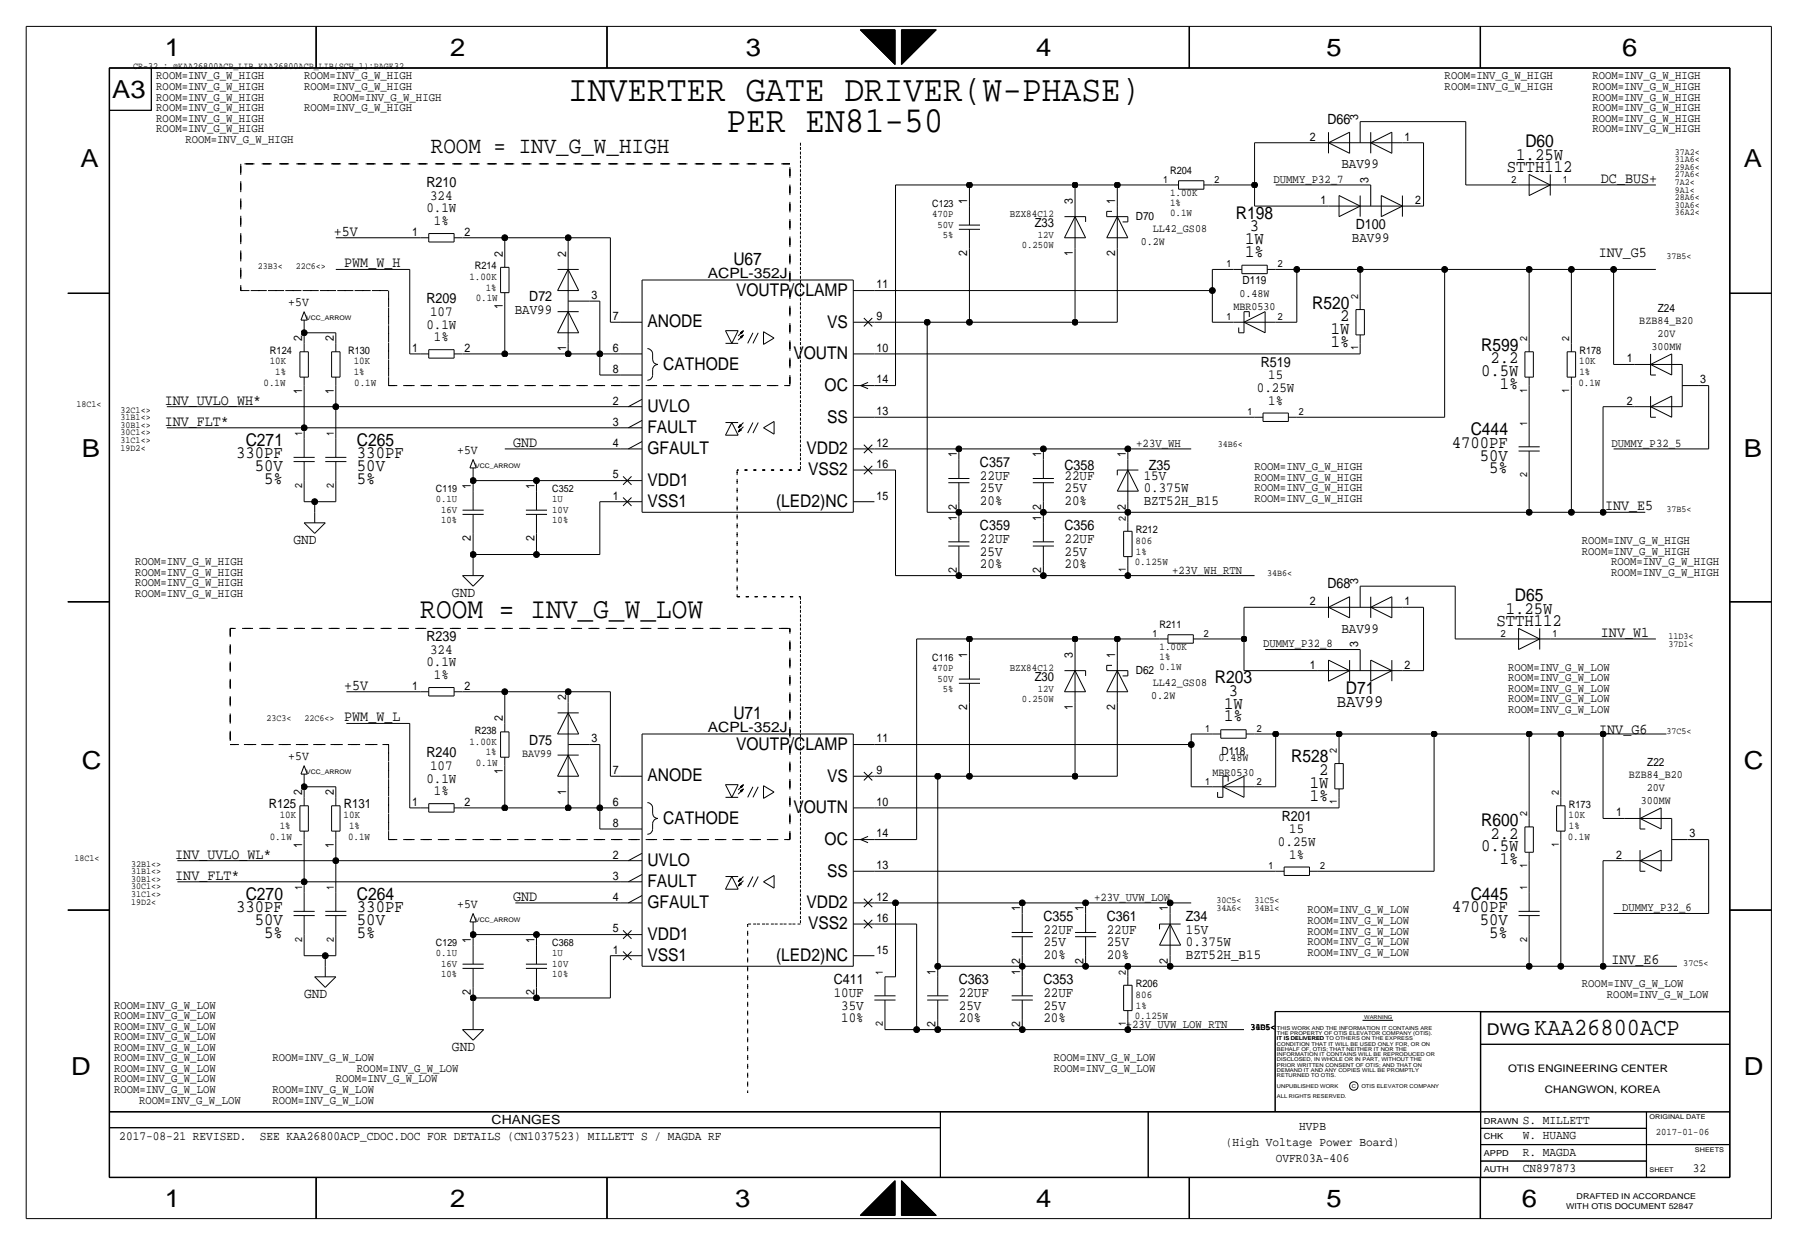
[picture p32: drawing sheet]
<svg xmlns="http://www.w3.org/2000/svg" width="432mm" height="300mm" viewBox="0 0 432 300" stroke-linecap="round" stroke-linejoin="round" font-family="sans-serif">
<defs><g id="words">
<g font-size="8.9">
<text x="136.7" y="24.2">INVERTER GATE DRIVER(W-PHASE)</text>
<text x="174.8" y="31.8">PER EN81-50</text>
</g>
<text font-size="7.1" x="101.1" y="148.6">ROOM = INV_G_W_LOW</text>
<g font-size="6">
<text x="39.7" y="13.5">1</text>
<text x="108.3" y="13.5">2</text>
<text x="179.4" y="13.5">3</text>
<text x="249.2" y="13.5">4</text>
<text x="319.1" y="13.5">5</text>
<text x="390.2" y="13.5">6</text>
<text x="27" y="23.7">A3</text>
<text x="19.4" y="40.2">A</text>
<text x="419.4" y="40.2">A</text>
<text x="19.7" y="110">B</text>
<text x="419.4" y="110">B</text>
<text x="19.7" y="185">C</text>
<text x="419.4" y="185">C</text>
<text x="17.1" y="258.6">D</text>
<text x="419.4" y="258.6">D</text>
<text x="39.7" y="290.4">1</text>
<text x="108.3" y="290.4">2</text>
<text x="176.8" y="290.4">3</text>
<text x="249.2" y="290.4">4</text>
<text x="319.1" y="290.4">5</text>
<text x="366.1" y="290.4">6</text>
</g>
<text font-size="5.9" x="369.1" y="249">KAA26800ACP</text>
<text font-size="5.6" x="103.6" y="36.9">ROOM = INV_G_W_HIGH</text>
<g font-size="4.2">
<text x="366.9" y="35.4">D60</text>
<text x="362.4" y="41.5">STTH112</text>
<text x="364.7" y="38.4">1.25W</text>
<text x="297.3" y="52.6">R198</text>
<text x="299.5" y="58.7">1W</text>
<text x="300.6" y="55.7">3</text>
<text x="176.4" y="63.8">U67</text>
<text x="299.5" y="61.8">1%</text>
<text x="177" y="71.2">VOUTP/CLAMP</text>
<text x="315.6" y="74.2">R520</text>
<text x="322.4" y="77.3">2</text>
<text x="155.7" y="78.8">ANODE</text>
<text x="199" y="78.8">VS</text>
<text x="320.1" y="83.4">1%</text>
<text x="320.1" y="80.3">1W</text>
<text x="159.5" y="88.9">CATHODE</text>
<text x="190.8" y="86.4">VOUTN</text>
<text x="356.3" y="84.4">R599</text>
<text x="358.5" y="87.4">2.2</text>
<text x="198.3" y="94">OC</text>
<text x="356.2" y="90.5">0.5W</text>
<text x="360.7" y="93.5">1%</text>
<text x="155.7" y="99.1">UVLO</text>
<text x="199" y="101.6">SS</text>
<text x="59.1" y="107.2">C271</text>
<text x="85.9" y="107.2">C265</text>
<text x="155.7" y="104.2">FAULT</text>
<text x="349.2" y="107.7">4700PF</text>
<text x="353.7" y="104.7">C444</text>
<text x="56.8" y="110.3">330PF</text>
<text x="61.3" y="113.3">50V</text>
<text x="85.9" y="110.3">330PF</text>
<text x="85.9" y="113.3">50V</text>
<text x="155.7" y="109.3">GFAULT</text>
<text x="193.9" y="109.3">VDD2</text>
<text x="356" y="110.8">50V</text>
<text x="358.2" y="113.8">5%</text>
<text x="63.6" y="116.4">5%</text>
<text x="85.9" y="116.4">5%</text>
<text x="155.7" y="116.9">VDD1</text>
<text x="194.4" y="114.4">VSS2</text>
<text x="155.7" y="122">VSS1</text>
<text x="186.6" y="122">(LED2)NC</text>
<text x="362.2" y="147.6">1.25W</text>
<text x="364.3" y="144.6">D65</text>
<text x="359.9" y="150.7">STTH112</text>
<text x="292.2" y="164.4">R203</text>
<text x="295.5" y="167.4">3</text>
<text x="323.7" y="166.9">D71</text>
<text x="176.4" y="173">U71</text>
<text x="294.4" y="173.5">1%</text>
<text x="294.4" y="170.5">1W</text>
<text x="321.5" y="170">BAV99</text>
<text x="177" y="180.4">VOUTP/CLAMP</text>
<text x="310.6" y="183.4">R528</text>
<text x="155.7" y="188">ANODE</text>
<text x="199" y="188">VS</text>
<text x="315" y="189.5">1W</text>
<text x="317.3" y="186.5">2</text>
<text x="190.8" y="195.6">VOUTN</text>
<text x="315" y="192.6">1%</text>
<text x="159.5" y="198.2">CATHODE</text>
<text x="198.3" y="203.2">OC</text>
<text x="356.3" y="198.7">R600</text>
<text x="358.5" y="201.7">2.2</text>
<text x="155.7" y="208.3">UVLO</text>
<text x="356.2" y="204.8">0.5W</text>
<text x="360.7" y="207.8">1%</text>
<text x="155.7" y="213.4">FAULT</text>
<text x="199" y="210.9">SS</text>
<text x="56.8" y="219.5">330PF</text>
<text x="59.1" y="216.5">C270</text>
<text x="85.9" y="216.5">C264</text>
<text x="85.9" y="219.5">330PF</text>
<text x="155.7" y="218.5">GFAULT</text>
<text x="193.9" y="218.5">VDD2</text>
<text x="349.2" y="219.5">4700PF</text>
<text x="353.7" y="216.5">C445</text>
<text x="61.3" y="222.6">50V</text>
<text x="63.6" y="225.6">5%</text>
<text x="85.9" y="225.6">5%</text>
<text x="85.9" y="222.6">50V</text>
<text x="155.7" y="226.1">VDD1</text>
<text x="194.4" y="223.6">VSS2</text>
<text x="356" y="222.6">50V</text>
<text x="358.2" y="225.6">5%</text>
<text x="155.7" y="231.2">VSS1</text>
<text x="186.6" y="231.2">(LED2)NC</text>
</g>
<text font-size="3.9" x="357.6" y="249">DWG</text>
<g font-size="3.6">
<text x="385.1" y="44">DC_BUS+</text>
<text x="80.3" y="56.7">+5V</text>
<text x="82.8" y="64.3">PWM_W_H</text>
<text x="384.6" y="61.8">INV_G5</text>
<text x="39.6" y="97.3">INV_UVLO_WH*</text>
<text x="39.6" y="102.4">INV_FLT*</text>
<text x="123.4" y="107.5">GND</text>
<text x="386.1" y="122.7">INV_E5</text>
<text x="385.1" y="153.2">INV_W1</text>
<text x="82.8" y="165.9">+5V</text>
<text x="82.8" y="173.5">PWM_W_L</text>
<text x="384.7" y="176.6">INV_G6</text>
<text x="42.2" y="206.6">INV_UVLO_WL*</text>
<text x="42.2" y="211.6">INV_FLT*</text>
<text x="123.4" y="216.7">GND</text>
<text x="387.6" y="232">INV_E6</text>
</g>
<g font-size="3.5">
<text x="70.6" y="130.9">GND</text>
<text x="108.7" y="143.6">GND</text>
<text x="73.2" y="240.1">GND</text>
<text x="108.7" y="252.8">GND</text>
</g>
<g font-size="3.4">
<text x="319.3" y="29.8">D66</text>
<text x="322.6" y="40.4">BAV99</text>
<text x="102.6" y="45">R210</text>
<text x="102.6" y="51.1">0.1W</text>
<text x="103.5" y="48.1">324</text>
<text x="104.4" y="54.2">1%</text>
<text x="325.2" y="58.2">BAV99</text>
<text x="326.1" y="55.2">D100</text>
<text x="170.2" y="66.9">ACPL-352J</text>
<text x="102.6" y="72.9">R209</text>
<text x="103.5" y="76">107</text>
<text x="123.8" y="75.5">BAV99</text>
<text x="127.3" y="72.4">D72</text>
<text x="102.6" y="79">0.1W</text>
<text x="104.4" y="82.1">1%</text>
<text x="303.2" y="88.2">R519</text>
<text x="302.3" y="94.3">0.25W</text>
<text x="305" y="91.2">15</text>
<text x="305" y="97.3">1%</text>
<text x="235.7" y="112.3">C357</text>
<text x="256" y="113.1">C358</text>
<text x="276.4" y="113.1">Z35</text>
<text x="235.7" y="118.4">25V</text>
<text x="235.7" y="115.4">22UF</text>
<text x="256" y="118.4">25V</text>
<text x="256" y="115.4">22UF</text>
<text x="275.1" y="115.4">15V</text>
<text x="275.1" y="118.4">0.375W</text>
<text x="235.7" y="121.5">20%</text>
<text x="256" y="121.5">20%</text>
<text x="275.1" y="121.5">BZT52H_B15</text>
<text x="235.7" y="127.6">C359</text>
<text x="235.7" y="130.6">22UF</text>
<text x="256" y="127.6">C356</text>
<text x="256" y="130.6">22UF</text>
<text x="235.7" y="136.7">20%</text>
<text x="235.7" y="133.7">25V</text>
<text x="256" y="133.7">25V</text>
<text x="256" y="136.7">20%</text>
<text x="319.3" y="141.5">D68</text>
<text x="102.6" y="154.2">R239</text>
<text x="322.6" y="152.2">BAV99</text>
<text x="102.6" y="160.3">0.1W</text>
<text x="103.5" y="157.3">324</text>
<text x="104.4" y="163.4">1%</text>
<text x="127.3" y="179.1">D75</text>
<text x="170.2" y="176.1">ACPL-352J</text>
<text x="102.6" y="182.2">R240</text>
<text x="103.5" y="185.2">107</text>
<text x="102.6" y="188.3">0.1W</text>
<text x="104.4" y="191.3">1%</text>
<text x="308.3" y="197.4">R201</text>
<text x="307.4" y="203.5">0.25W</text>
<text x="310.1" y="200.5">15</text>
<text x="310.1" y="206.6">1%</text>
<text x="251" y="221.5">C355</text>
<text x="266.2" y="221.5">C361</text>
<text x="285.2" y="221.5">Z34</text>
<text x="251" y="227.6">25V</text>
<text x="251" y="224.6">22UF</text>
<text x="266.2" y="227.6">25V</text>
<text x="266.2" y="224.6">22UF</text>
<text x="285.2" y="224.6">15V</text>
<text x="285.2" y="227.6">0.375W</text>
<text x="251" y="230.7">20%</text>
<text x="266.2" y="230.7">20%</text>
<text x="285.2" y="230.7">BZT52H_B15</text>
<text x="200.5" y="239.8">10UF</text>
<text x="200.6" y="236.8">C411</text>
<text x="230.6" y="236.8">C363</text>
<text x="230.6" y="239.8">22UF</text>
<text x="251" y="236.8">C353</text>
<text x="251" y="239.8">22UF</text>
<text x="202.3" y="242.9">35V</text>
<text x="202.3" y="245.9">10%</text>
<text x="230.6" y="245.9">20%</text>
<text x="230.6" y="242.9">25V</text>
<text x="251" y="245.9">20%</text>
<text x="251" y="242.9">25V</text>
</g>
<g font-size="3.1">
<text x="69.3" y="73.7">+5V</text>
<text x="110" y="109.3">+5V</text>
<text x="69.3" y="182.9">+5V</text>
<text x="64.7" y="194.4">R125</text>
<text x="82.7" y="194.4">R131</text>
<text x="110" y="218.5">+5V</text>
</g>
<g font-size="3">
<text x="248.9" y="54.7">Z33</text>
<text x="248.9" y="163.9">Z30</text>
<text x="28.7" y="274.4">2017-08-21 REVISED.</text>
<text x="62.5" y="274.4">SEE KAA26800ACP_CDOC.DOC FOR DETAILS (CN1037523) MILLETT S / MAGDA RF</text>
<text x="118.3" y="270.4">CHANGES</text>
<text x="294.8" y="275.6">(High Voltage Power Board)</text>
<text x="312.5" y="271.8">HVPB</text>
<text x="366.3" y="270.3">S. MILLETT</text>
<text x="366.3" y="274.1">W. HUANG</text>
<text x="306.9" y="279.5">OVFR03A-406</text>
<text x="366.3" y="282">CN897873</text>
<text x="366.3" y="278.2">R. MAGDA</text>
<text x="407.2" y="282">32</text>
</g>
<g font-size="2.9">
<text x="37.6" y="21.6">ROOM=INV_G_W_HIGH</text>
<text x="37.6" y="19.1">ROOM=INV_G_W_HIGH</text>
<text x="73.1" y="21.6">ROOM=INV_G_W_HIGH</text>
<text x="73.1" y="19.1">ROOM=INV_G_W_HIGH</text>
<text x="347.5" y="21.6">ROOM=INV_G_W_HIGH</text>
<text x="347.5" y="19.1">ROOM=INV_G_W_HIGH</text>
<text x="383" y="19.1">ROOM=INV_G_W_HIGH</text>
<text x="383" y="21.6">ROOM=INV_G_W_HIGH</text>
<text x="37.6" y="24.2">ROOM=INV_G_W_HIGH</text>
<text x="37.6" y="29.3">ROOM=INV_G_W_HIGH</text>
<text x="37.6" y="26.7">ROOM=INV_G_W_HIGH</text>
<text x="73.2" y="26.7">ROOM=INV_G_W_HIGH</text>
<text x="80.2" y="24.2">ROOM=INV_G_W_HIGH</text>
<text x="326.6" y="28.8" transform="rotate(-90 326.6 28.8)">3</text>
<text x="383" y="24.2">ROOM=INV_G_W_HIGH</text>
<text x="383" y="26.7">ROOM=INV_G_W_HIGH</text>
<text x="383" y="29.3">ROOM=INV_G_W_HIGH</text>
<text x="37.6" y="31.8">ROOM=INV_G_W_HIGH</text>
<text x="44.6" y="34.3">ROOM=INV_G_W_HIGH</text>
<text x="315.1" y="33.8">2</text>
<text x="337.8" y="33.8">1</text>
<text x="383" y="31.8">ROOM=INV_G_W_HIGH</text>
<text x="306.3" y="44">DUMMY_P32_7</text>
<text x="329.2" y="44" transform="rotate(-90 329.2 44)">3</text>
<text x="232.7" y="49.1" transform="rotate(-90 232.7 49.1)">1</text>
<text x="258.1" y="49.1" transform="rotate(-90 258.1 49.1)">3</text>
<text x="268.2" y="49.1" transform="rotate(-90 268.2 49.1)">1</text>
<text x="317.6" y="49.1">1</text>
<text x="340.4" y="49.1">2</text>
<text x="99.2" y="56.7">1</text>
<text x="111.8" y="56.7">2</text>
<text x="120.9" y="61.8" transform="rotate(-90 120.9 61.8)">2</text>
<text x="136.1" y="61.8" transform="rotate(-90 136.1 61.8)">2</text>
<text x="232.7" y="61.7" transform="rotate(-90 232.7 61.7)">2</text>
<text x="258.1" y="61.7" transform="rotate(-90 258.1 61.7)">1</text>
<text x="268.2" y="61.7" transform="rotate(-90 268.2 61.7)">2</text>
<text x="142.2" y="71.9">3</text>
<text x="210.8" y="69.4">11</text>
<text x="120.9" y="74.4" transform="rotate(-90 120.9 74.4)">1</text>
<text x="147.4" y="77">7</text>
<text x="210.8" y="77">9</text>
<text x="72.6" y="82.1" transform="rotate(-90 72.6 82.1)">2</text>
<text x="80.3" y="82.1" transform="rotate(-90 80.3 82.1)">2</text>
<text x="99.2" y="84.6">1</text>
<text x="111.8" y="84.6">2</text>
<text x="136.1" y="84.5" transform="rotate(-90 136.1 84.5)">1</text>
<text x="147.4" y="89.7">8</text>
<text x="147.4" y="84.6">6</text>
<text x="210.8" y="84.6">10</text>
<text x="391.3" y="87.2">1</text>
<text x="72.6" y="94.7" transform="rotate(-90 72.6 94.7)">1</text>
<text x="80.3" y="94.7" transform="rotate(-90 80.3 94.7)">1</text>
<text x="210.8" y="92.3">14</text>
<text x="408.9" y="92.3">3</text>
<text x="147.4" y="97.3">2</text>
<text x="210.8" y="99.9">13</text>
<text x="391.3" y="97.3">2</text>
<text x="147.4" y="107.5">4</text>
<text x="147.4" y="102.4">3</text>
<text x="210.8" y="107.5">12</text>
<text x="273.3" y="107.5">+23V_WH</text>
<text x="387.6" y="107.5">DUMMY_P32_5</text>
<text x="210.8" y="112.6">16</text>
<text x="230.1" y="110" transform="rotate(-90 230.1 110)">1</text>
<text x="250.4" y="110" transform="rotate(-90 250.4 110)">1</text>
<text x="270.8" y="110" transform="rotate(-90 270.8 110)">1</text>
<text x="301.8" y="113.1">ROOM=INV_G_W_HIGH</text>
<text x="113.3" y="117.7" transform="rotate(-90 113.3 117.7)">1</text>
<text x="128.5" y="117.7" transform="rotate(-90 128.5 117.7)">1</text>
<text x="147.4" y="115.1">5</text>
<text x="301.8" y="115.6">ROOM=INV_G_W_HIGH</text>
<text x="301.8" y="118.2">ROOM=INV_G_W_HIGH</text>
<text x="147.4" y="120.2">1</text>
<text x="210.8" y="120.2">15</text>
<text x="230.1" y="125.3" transform="rotate(-90 230.1 125.3)">1</text>
<text x="230.1" y="122.6" transform="rotate(-90 230.1 122.6)">2</text>
<text x="250.4" y="125.3" transform="rotate(-90 250.4 125.3)">1</text>
<text x="250.4" y="122.6" transform="rotate(-90 250.4 122.6)">2</text>
<text x="270.8" y="122.6" transform="rotate(-90 270.8 122.6)">2</text>
<text x="301.8" y="120.7">ROOM=INV_G_W_HIGH</text>
<text x="113.3" y="130.2" transform="rotate(-90 113.3 130.2)">2</text>
<text x="128.5" y="130.2" transform="rotate(-90 128.5 130.2)">2</text>
<text x="380.5" y="130.9">ROOM=INV_G_W_HIGH</text>
<text x="32.5" y="135.9">ROOM=INV_G_W_HIGH</text>
<text x="230.1" y="137.9" transform="rotate(-90 230.1 137.9)">2</text>
<text x="250.4" y="137.9" transform="rotate(-90 250.4 137.9)">2</text>
<text x="281.9" y="138">+23V_WH_RTN</text>
<text x="380.5" y="133.4">ROOM=INV_G_W_HIGH</text>
<text x="387.5" y="135.9">ROOM=INV_G_W_HIGH</text>
<text x="32.5" y="143.6">ROOM=INV_G_W_HIGH</text>
<text x="32.5" y="141">ROOM=INV_G_W_HIGH</text>
<text x="32.5" y="138.5">ROOM=INV_G_W_HIGH</text>
<text x="326.6" y="140.5" transform="rotate(-90 326.6 140.5)">3</text>
<text x="387.5" y="138.5">ROOM=INV_G_W_HIGH</text>
<text x="315.1" y="145.6">2</text>
<text x="337.8" y="145.6">1</text>
<text x="303.8" y="155.8">DUMMY_P32_8</text>
<text x="326.6" y="155.8" transform="rotate(-90 326.6 155.8)">3</text>
<text x="232.7" y="158.3" transform="rotate(-90 232.7 158.3)">1</text>
<text x="258.1" y="158.3" transform="rotate(-90 258.1 158.3)">3</text>
<text x="268.2" y="158.3" transform="rotate(-90 268.2 158.3)">1</text>
<text x="315.1" y="160.8">1</text>
<text x="337.8" y="160.8">2</text>
<text x="362.7" y="161.3">ROOM=INV_G_W_LOW</text>
<text x="99.2" y="165.9">1</text>
<text x="111.8" y="165.9">2</text>
<text x="362.7" y="163.9">ROOM=INV_G_W_LOW</text>
<text x="362.7" y="166.4">ROOM=INV_G_W_LOW</text>
<text x="120.9" y="173.5" transform="rotate(-90 120.9 173.5)">2</text>
<text x="136.1" y="168.5" transform="rotate(-90 136.1 168.5)">2</text>
<text x="232.7" y="170.9" transform="rotate(-90 232.7 170.9)">2</text>
<text x="258.1" y="170.9" transform="rotate(-90 258.1 170.9)">1</text>
<text x="268.2" y="170.9" transform="rotate(-90 268.2 170.9)">2</text>
<text x="362.7" y="171.5">ROOM=INV_G_W_LOW</text>
<text x="362.7" y="169">ROOM=INV_G_W_LOW</text>
<text x="142.2" y="178.6">3</text>
<text x="210.8" y="178.6">11</text>
<text x="72.6" y="191.3" transform="rotate(-90 72.6 191.3)">2</text>
<text x="80.3" y="191.3" transform="rotate(-90 80.3 191.3)">2</text>
<text x="120.9" y="186.1" transform="rotate(-90 120.9 186.1)">1</text>
<text x="136.1" y="191.2" transform="rotate(-90 136.1 191.2)">1</text>
<text x="147.4" y="186.2">7</text>
<text x="210.8" y="186.2">9</text>
<text x="99.2" y="193.9">1</text>
<text x="111.8" y="193.9">2</text>
<text x="147.4" y="193.9">6</text>
<text x="210.8" y="193.9">10</text>
<text x="388.7" y="196.4">1</text>
<text x="72.6" y="203.9" transform="rotate(-90 72.6 203.9)">1</text>
<text x="80.3" y="203.9" transform="rotate(-90 80.3 203.9)">1</text>
<text x="147.4" y="198.9">8</text>
<text x="210.8" y="201.5">14</text>
<text x="406.4" y="201.5">3</text>
<text x="147.4" y="206.6">2</text>
<text x="210.8" y="209.1">13</text>
<text x="388.7" y="206.6">2</text>
<text x="147.4" y="211.6">3</text>
<text x="147.4" y="216.7">4</text>
<text x="210.8" y="221.8">16</text>
<text x="210.8" y="216.7">12</text>
<text x="245.4" y="219.3" transform="rotate(-90 245.4 219.3)">1</text>
<text x="260.6" y="219.3" transform="rotate(-90 260.6 219.3)">1</text>
<text x="263.1" y="216.7">+23V_UVW_LOW</text>
<text x="280.9" y="219.3" transform="rotate(-90 280.9 219.3)">1</text>
<text x="314.5" y="219.8">ROOM=INV_G_W_LOW</text>
<text x="390.1" y="219.3">DUMMY_P32_6</text>
<text x="113.3" y="226.9" transform="rotate(-90 113.3 226.9)">1</text>
<text x="128.5" y="226.9" transform="rotate(-90 128.5 226.9)">1</text>
<text x="147.4" y="224.3">5</text>
<text x="314.5" y="222.3">ROOM=INV_G_W_LOW</text>
<text x="314.5" y="224.8">ROOM=INV_G_W_LOW</text>
<text x="314.5" y="227.4">ROOM=INV_G_W_LOW</text>
<text x="147.4" y="229.4">1</text>
<text x="210.8" y="229.4">15</text>
<text x="245.4" y="231.8" transform="rotate(-90 245.4 231.8)">2</text>
<text x="260.6" y="231.8" transform="rotate(-90 260.6 231.8)">2</text>
<text x="280.9" y="231.8" transform="rotate(-90 280.9 231.8)">2</text>
<text x="314.5" y="229.9">ROOM=INV_G_W_LOW</text>
<text x="113.3" y="239.5" transform="rotate(-90 113.3 239.5)">2</text>
<text x="128.5" y="239.5" transform="rotate(-90 128.5 239.5)">2</text>
<text x="225" y="234.5" transform="rotate(-90 225 234.5)">1</text>
<text x="245.4" y="234.5" transform="rotate(-90 245.4 234.5)">1</text>
<text x="380.5" y="237.5">ROOM=INV_G_W_LOW</text>
<text x="27.4" y="245.2">ROOM=INV_G_W_LOW</text>
<text x="27.4" y="242.6">ROOM=INV_G_W_LOW</text>
<text x="386.5" y="240.1">ROOM=INV_G_W_LOW</text>
<text x="27.4" y="247.7">ROOM=INV_G_W_LOW</text>
<text x="27.4" y="250.2">ROOM=INV_G_W_LOW</text>
<text x="225" y="247.1" transform="rotate(-90 225 247.1)">2</text>
<text x="245.4" y="247.1" transform="rotate(-90 245.4 247.1)">2</text>
<text x="270.8" y="247.2">+23V_UVW_LOW_RTN</text>
<text x="27.4" y="257.9">ROOM=INV_G_W_LOW</text>
<text x="27.4" y="255.3">ROOM=INV_G_W_LOW</text>
<text x="27.4" y="252.8">ROOM=INV_G_W_LOW</text>
<text x="65.5" y="255.3">ROOM=INV_G_W_LOW</text>
<text x="85.9" y="257.9">ROOM=INV_G_W_LOW</text>
<text x="253.5" y="257.9">ROOM=INV_G_W_LOW</text>
<text x="253.5" y="255.3">ROOM=INV_G_W_LOW</text>
<text x="27.4" y="262.9">ROOM=INV_G_W_LOW</text>
<text x="27.4" y="260.4">ROOM=INV_G_W_LOW</text>
<text x="65.5" y="262.9">ROOM=INV_G_W_LOW</text>
<text x="80.8" y="260.4">ROOM=INV_G_W_LOW</text>
<text x="33.4" y="265.5">ROOM=INV_G_W_LOW</text>
<text x="65.5" y="265.5">ROOM=INV_G_W_LOW</text>
</g>
<g font-size="2.7">
<text x="273.2" y="52.9">D70</text>
<text x="274.4" y="59">0.2W</text>
<text x="277.3" y="55.9">LL42_GS08</text>
<text x="298.1" y="71.4">0.48W</text>
<text x="298.9" y="68.4">D119</text>
<text x="296.7" y="74.5">MBR0530</text>
<text x="398.7" y="75">Z24</text>
<text x="394.3" y="78">BZB84_B20</text>
<text x="398.6" y="81.1">20V</text>
<text x="397.2" y="84.1">300MW</text>
<text x="273.2" y="162.1">D62</text>
<text x="277.3" y="165.1">LL42_GS08</text>
<text x="276.9" y="168.2">0.2W</text>
<text x="125.6" y="182.2">BAV99</text>
<text x="293" y="183.2">0.48W</text>
<text x="293.8" y="181.7">D118</text>
<text x="396.2" y="184.2">Z22</text>
<text x="291.6" y="186.7">MBR0530</text>
<text x="391.8" y="187.2">BZB84_B20</text>
<text x="396.1" y="190.3">20V</text>
<text x="394.7" y="193.3">300MW</text>
</g>
<g font-size="2.5">
<text x="281.4" y="41.9">R204</text>
<text x="281.4" y="47.1">1.00K</text>
<text x="242.9" y="52.1">BZX84C12</text>
<text x="281.4" y="49.5">1%</text>
<text x="281.4" y="52">0.1W</text>
<text x="114.2" y="64.8">R214</text>
<text x="112.9" y="67.4">1.00K</text>
<text x="116.8" y="69.9">1%</text>
<text x="114.4" y="72.4">0.1W</text>
<text x="64.9" y="87.7">10K</text>
<text x="64.9" y="85.1">R124</text>
<text x="83.7" y="85.1">R130</text>
<text x="85.1" y="87.7">10K</text>
<text x="379.8" y="87.7">10K</text>
<text x="379.9" y="85.1">R178</text>
<text x="63.4" y="92.8">0.1W</text>
<text x="66.2" y="90.2">1%</text>
<text x="85.1" y="90.2">1%</text>
<text x="85.2" y="92.8">0.1W</text>
<text x="379.6" y="92.8">0.1W</text>
<text x="379.9" y="90.2">1%</text>
<text x="273.2" y="130.9">806</text>
<text x="273.2" y="128.3">R212</text>
<text x="272.9" y="135.9">0.125W</text>
<text x="273.2" y="133.4">1%</text>
<text x="278.9" y="151.1">R211</text>
<text x="242.9" y="161.3">BZX84C12</text>
<text x="278.9" y="158.7">1%</text>
<text x="278.9" y="161.2">0.1W</text>
<text x="278.9" y="156.4">1.00K</text>
<text x="112.9" y="179.1">1.00K</text>
<text x="114.2" y="176.6">R238</text>
<text x="114.4" y="184.2">0.1W</text>
<text x="116.8" y="181.7">1%</text>
<text x="67.3" y="196.9">10K</text>
<text x="82.7" y="196.9">10K</text>
<text x="377.3" y="196.9">10K</text>
<text x="377.3" y="194.4">R173</text>
<text x="64.9" y="202">0.1W</text>
<text x="67.3" y="199.4">1%</text>
<text x="83.7" y="202">0.1W</text>
<text x="84" y="199.4">1%</text>
<text x="377.1" y="202">0.1W</text>
<text x="377.3" y="199.4">1%</text>
<text x="273.2" y="237.5">R206</text>
<text x="272.9" y="245.2">0.125W</text>
<text x="273.2" y="240.1">806</text>
<text x="273.2" y="242.6">1%</text>
<text x="362.7" y="257.9">OTIS ENGINEERING CENTER</text>
<text x="371.6" y="262.9">CHANGWON, KOREA</text>
</g>
<g font-size="2.4">
<text x="279.7" y="44">1</text>
<text x="292.1" y="44">2</text>
<text x="363.6" y="44">2</text>
<text x="375.9" y="44">1</text>
<text x="224.2" y="52.2">470P</text>
<text x="224.2" y="49.7">C123</text>
<text x="225.5" y="54.8">50V</text>
<text x="226.8" y="57.4">5%</text>
<text x="245.8" y="59.7">0.250W</text>
<text x="249.6" y="57.2">12V</text>
<text x="295" y="64.3">1</text>
<text x="307.3" y="64.3">2</text>
<text x="326.6" y="71.9" transform="rotate(-90 326.6 71.9)">2</text>
<text x="295" y="77">1</text>
<text x="307.3" y="77">2</text>
<text x="367.3" y="82.1" transform="rotate(-90 367.3 82.1)">2</text>
<text x="377.4" y="82.1" transform="rotate(-90 377.4 82.1)">2</text>
<text x="326.6" y="84.3" transform="rotate(-90 326.6 84.3)">1</text>
<text x="367.3" y="94.5" transform="rotate(-90 367.3 94.5)">1</text>
<text x="377.4" y="94.5" transform="rotate(-90 377.4 94.5)">1</text>
<text x="300.1" y="99.9">1</text>
<text x="312.4" y="99.9">2</text>
<text x="72.6" y="105" transform="rotate(-90 72.6 105)">1</text>
<text x="80.3" y="105" transform="rotate(-90 80.3 105)">1</text>
<text x="367.3" y="102.4" transform="rotate(-90 367.3 102.4)">1</text>
<text x="72.6" y="117.3" transform="rotate(-90 72.6 117.3)">2</text>
<text x="80.3" y="117.3" transform="rotate(-90 80.3 117.3)">2</text>
<text x="104.9" y="118.3">C119</text>
<text x="132.8" y="118.3">C352</text>
<text x="367.3" y="114.8" transform="rotate(-90 367.3 114.8)">2</text>
<text x="104.8" y="120.8">0.1U</text>
<text x="106.1" y="125.9">10%</text>
<text x="106.1" y="123.4">16V</text>
<text x="132.8" y="120.8">1U</text>
<text x="132.8" y="123.4">10V</text>
<text x="132.8" y="125.9">10%</text>
<text x="270.8" y="125.3" transform="rotate(-90 270.8 125.3)">2</text>
<text x="270.8" y="137.6" transform="rotate(-90 270.8 137.6)">1</text>
<text x="277.2" y="153.2">1</text>
<text x="289.6" y="153.2">2</text>
<text x="361" y="153.2">2</text>
<text x="373.4" y="153.2">1</text>
<text x="224.2" y="161.4">470P</text>
<text x="224.2" y="159">C116</text>
<text x="225.5" y="164">50V</text>
<text x="226.8" y="166.6">5%</text>
<text x="249.6" y="166.4">12V</text>
<text x="245.8" y="169">0.250W</text>
<text x="289.9" y="176.1">1</text>
<text x="302.3" y="176.1">2</text>
<text x="321.6" y="181.2" transform="rotate(-90 321.6 181.2)">2</text>
<text x="289.9" y="188.8">1</text>
<text x="302.3" y="188.8">2</text>
<text x="374.9" y="191.3" transform="rotate(-90 374.9 191.3)">2</text>
<text x="321.6" y="193.5" transform="rotate(-90 321.6 193.5)">1</text>
<text x="367.3" y="196.4" transform="rotate(-90 367.3 196.4)">2</text>
<text x="374.9" y="203.7" transform="rotate(-90 374.9 203.7)">1</text>
<text x="305.1" y="209.1">1</text>
<text x="317.5" y="209.1">2</text>
<text x="367.3" y="208.8" transform="rotate(-90 367.3 208.8)">1</text>
<text x="72.6" y="214.2" transform="rotate(-90 72.6 214.2)">1</text>
<text x="80.3" y="214.2" transform="rotate(-90 80.3 214.2)">1</text>
<text x="367.3" y="214.2" transform="rotate(-90 367.3 214.2)">1</text>
<text x="72.6" y="226.5" transform="rotate(-90 72.6 226.5)">2</text>
<text x="80.3" y="226.5" transform="rotate(-90 80.3 226.5)">2</text>
<text x="104.9" y="227.5">C129</text>
<text x="132.8" y="227.5">C368</text>
<text x="367.3" y="226.5" transform="rotate(-90 367.3 226.5)">2</text>
<text x="104.8" y="230">0.1U</text>
<text x="106.1" y="232.6">16V</text>
<text x="132.8" y="230">1U</text>
<text x="132.8" y="232.6">10V</text>
<text x="106.1" y="235.2">10%</text>
<text x="132.8" y="235.2">10%</text>
<text x="212.3" y="234.5" transform="rotate(-90 212.3 234.5)">1</text>
<text x="270.8" y="234.5" transform="rotate(-90 270.8 234.5)">2</text>
<text x="212.3" y="246.9" transform="rotate(-90 212.3 246.9)">2</text>
<text x="270.8" y="246.9" transform="rotate(-90 270.8 246.9)">1</text>
<text x="398.3" y="273.1">2017-01-06</text>
</g>
<g font-size="2.3">
<text x="32" y="16.6">CR-32 : @KAA26800ACP_LIB.KAA26800ACP_LIB(SCH_1):PAGE32</text>
<text x="402.8" y="40.8">29A6&lt;</text>
<text x="402.8" y="39">31A6&lt;</text>
<text x="402.8" y="37.2">37A2&lt;</text>
<text x="402.8" y="44.5">7A2&lt;</text>
<text x="402.8" y="46.3">9A1&lt;</text>
<text x="402.8" y="42.7">27A6&lt;</text>
<text x="402.8" y="48.2">28A6&lt;</text>
<text x="402.8" y="50">30A6&lt;</text>
<text x="402.8" y="51.8">36A2&lt;</text>
<text x="62" y="64.8">23B3&lt;</text>
<text x="71.2" y="64.8">22C6&lt;&gt;</text>
<text x="400.8" y="62.3">37B5&lt;</text>
<text x="18.4" y="97.8">18C1&lt;</text>
<text x="29" y="101.1">31B1&lt;&gt;</text>
<text x="29" y="99.3">32C1&lt;&gt;</text>
<text x="29" y="102.9">30B1&lt;&gt;</text>
<text x="29" y="104.7">30C1&lt;&gt;</text>
<text x="29" y="106.6">31C1&lt;&gt;</text>
<text x="292.9" y="107.5">34B6&lt;</text>
<text x="29" y="108.4">19D2&lt;</text>
<text x="400.8" y="123.2">37B5&lt;</text>
<text x="304.8" y="138.5">34B6&lt;</text>
<text x="401.3" y="153.7">11D3&lt;</text>
<text x="401.3" y="155.6">37D1&lt;</text>
<text x="64.1" y="173.5">23C3&lt;</text>
<text x="73.2" y="173.5">22C6&lt;&gt;</text>
<text x="400.8" y="176.6">37C5&lt;</text>
<text x="17.9" y="207.1">18C1&lt;</text>
<text x="31.5" y="208.5">32B1&lt;&gt;</text>
<text x="31.5" y="212.1">30B1&lt;&gt;</text>
<text x="31.5" y="214">30C1&lt;&gt;</text>
<text x="31.5" y="210.3">31B1&lt;&gt;</text>
<text x="31.5" y="215.8">31C1&lt;&gt;</text>
<text x="31.5" y="217.6">19D2&lt;</text>
<text x="292.6" y="217.2">30C5&lt;</text>
<text x="292.6" y="219.1">34A6&lt;</text>
<text x="301.8" y="217.2">31C5&lt;</text>
<text x="301.8" y="219.1">34B1&lt;</text>
<text x="404.9" y="232.5">37C5&lt;</text>
<text x="300.7" y="247.7">30D5&lt;</text>
<text x="300.7" y="247.7">3 C1&lt;</text>
<text x="301.9" y="247.7">1</text>
<text x="301.9" y="247.7">4B6</text>
</g>
<g font-size="2">
<text x="356.9" y="270.3">DRAWN</text>
<text x="356.9" y="274.1">CHK</text>
<text x="356.9" y="282">AUTH</text>
<text x="356.9" y="278.2">APPD</text>
<text x="376.7" y="290.9">WITH OTIS DOCUMENT 52847</text>
<text x="379.2" y="288.3">DRAFTED IN ACCORDANCE</text>
</g>
<g font-size="1.6">
<text x="396.7" y="269.3">ORIGINAL DATE</text>
<text x="396.7" y="282">SHEET</text>
<text x="407.7" y="277.2">SHEETS</text>
</g>
<g font-size="1.5">
<text x="73.7" y="77">VCC_ARROW</text>
<text x="114.3" y="112.6">VCC_ARROW</text>
<text x="73.7" y="186.2">VCC_ARROW</text>
<text x="114.3" y="221.8">VCC_ARROW</text>
</g>
<g font-size="1.3">
<text x="328.1" y="245.2">WARNING</text>
<text x="307.1" y="249">THE PROPERTY OF OTIS ELEVATOR COMPANY (OTIS).</text>
<text x="307.1" y="250.3">IT IS DELIVERED</text>
<text x="307.1" y="247.8">THIS WORK AND THE INFORMATION IT CONTAINS ARE</text>
<text x="307.1" y="250.3">IT IS DELIVERED TO OTHERS ON THE EXPRESS</text>
<text x="307.1" y="251.6">CONDITION THAT IT WILL BE USED ONLY FOR, OR ON</text>
<text x="307.1" y="252.8">BEHALF OF, OTIS; THAT NEITHER IT NOR THE</text>
<text x="307.1" y="254.1">INFORMATION IT CONTAINS WILL BE REPRODUCED OR</text>
<text x="307.1" y="255.4">DISCLOSED, IN WHOLE OR IN PART, WITHOUT THE</text>
<text x="307.1" y="256.6">PRIOR WRITTEN CONSENT OF OTIS; AND THAT ON</text>
<text x="307.1" y="257.9">DEMAND IT AND ANY COPIES WILL BE PROMPTLY</text>
<text x="307.1" y="259.2">RETURNED TO OTIS.</text>
<text x="307.1" y="261.7">UNPUBLISHED WORK</text>
<text x="325.2" y="261.7">C</text>
<text x="327.5" y="261.7">OTIS ELEVATOR COMPANY</text>
<text x="307.1" y="264.3">ALL RIGHTS RESERVED.</text>
</g>
</g></defs>
<path d="M57.9 39.4h132.1zM57.9 39.4v30.5zM190 39.4v53.4zM57.9 69.9h35.6zM93.5 69.9v22.9zM93.5 92.8h96.5zM55.4 151.2h134.6zM55.4 151.2v27.9zM190 151.2v50.8zM55.4 179.1h38.1zM93.5 179.1v22.9zM93.5 202h96.5z" fill="none" stroke="#000" stroke-width=".24" stroke-dasharray="2.1" stroke-linecap="butt"/>
<g fill="none" stroke="#000" stroke-width=".24">
<path d="M6.3 6.4v286.8zM6.3 6.4h419.8zM26.3 16.3v267zM26.3 16.3h389.8zM26.3 16.4v266.9zM26.3 16.4h389.8zM26.4 16.4h389.6zM26.4 16.4v266.9zM36.4 16.4v10.2zM76 6.4v10zM76.1 6.4v10zM145.9 6.4v10z"/>
<path d="M146 6.4v10zM206.9 7.2h8.4zM206.9 7.2l8.4 8.3zM207 7.2h.1M207 7.3h.1M207.1 7.2v.1zM207.1 7.2v.2zM207.2 7.2v.2zM207.2 7.2v.3zM207.3 7.2v.3zM207.3 7.2v.4zM207.4 7.2v.4z"/>
<path d="M207.4 7.2v.5zM207.5 7.2v.5zM207.5 7.2v.6zM207.6 7.2v.6zM207.6 7.2v.7zM207.7 7.2v.7zM207.7 7.2v.8zM207.8 7.2v.8zM207.8 7.2v.9zM207.9 7.2v.9zM207.9 7.2v1zM208 7.2v1z"/>
<path d="M208 7.2v1.1zM208.1 7.2v1.1zM208.1 7.2v1.2zM208.2 7.2v1.2zM208.2 7.2v1.3zM208.3 7.2v1.3zM208.3 7.2v1.4zM208.4 7.2v1.4zM208.4 7.2v1.5zM208.5 7.2v1.5zM208.5 7.2v1.6zM208.6 7.2v1.6z"/>
<path d="M208.6 7.2v1.7zM208.7 7.2v1.7zM208.7 7.2v1.8zM208.8 7.2v1.8zM208.8 7.2v1.9zM208.9 7.2v1.9zM208.9 7.2v2zM209 7.2v2zM209 7.2v2.1zM209.1 7.2v2.1zM209.1 7.2v2.2zM209.2 7.2v2.2z"/>
<path d="M209.2 7.2v2.3zM209.3 7.2v2.4zM209.4 7.2v2.5zM209.5 7.2v2.6zM209.6 7.2v2.7zM209.7 7.2v2.7zM209.7 7.2v2.8zM209.8 7.2v2.8zM209.8 7.2v2.9zM209.9 7.2v2.9zM209.9 7.2v3zM210 7.2v3z"/>
<path d="M210 7.2v3.1zM210.1 7.2v3.1zM210.1 7.2v3.2zM210.2 7.2v3.2zM210.2 7.2v3.3zM210.3 7.2v3.3zM210.3 7.2v3.4zM210.4 7.2v3.4zM210.4 7.2v3.5zM210.5 7.2v3.5zM210.5 7.2v3.6zM210.6 7.2v3.6z"/>
<path d="M210.6 7.2v3.7zM210.7 7.2v3.7zM210.7 7.2v3.8zM210.8 7.2v3.8zM210.8 7.2v3.9zM210.9 7.2v3.9zM210.9 7.2v4zM211 7.2v4zM211 7.2v4.1zM211.1 7.2v4.1zM211.1 7.2v4.2zM211.2 7.2v4.2z"/>
<path d="M211.2 7.2v4.3zM211.3 7.2v4.3zM211.3 7.2v4.4zM211.4 7.2v4.4zM211.4 7.2v4.5zM211.5 7.2v4.5zM211.5 7.2v4.6zM211.6 7.2v4.6zM211.6 7.2v4.7zM211.7 7.2v4.7zM211.7 7.2v4.8zM211.8 7.2v4.8z"/>
<path d="M211.8 7.2v4.9zM211.9 7.2v4.9zM211.9 7.2v5zM212 7.2v5zM212 7.2v5.1zM212.1 7.2v5.1zM212.1 7.2v5.2zM212.2 7.2v5.2zM212.2 7.2v5.3zM212.3 7.2v5.3zM212.3 7.2v5.4zM212.4 7.2v5.4z"/>
<path d="M212.4 7.2v5.5zM212.5 7.2v5.6zM212.6 7.2v5.7zM212.7 7.2v5.8zM212.8 7.2v5.8zM212.8 7.2v5.9zM212.9 7.2v5.9zM212.9 7.2v6zM213 7.2v6zM213 7.2v6.1zM213.1 7.2v6.1zM213.1 7.2v6.2z"/>
<path d="M213.2 7.2v6.2zM213.2 7.2v6.3zM213.3 7.2v6.3zM213.3 7.2v6.4zM213.4 7.2v6.4zM213.4 7.2v6.5zM213.5 7.2v6.5zM213.5 7.2v6.6zM213.6 7.2v6.6zM213.6 7.2v6.7zM213.7 7.2v6.7zM213.7 7.2v6.8z"/>
<path d="M213.8 7.2v6.8zM213.8 7.2v6.9zM213.9 7.2v6.9zM213.9 7.2v7zM214 7.2v7zM214 7.2v7.1zM214.1 7.2v7.1zM214.1 7.2v7.2zM214.2 7.2v7.2zM214.2 7.2v7.3zM214.3 7.2v7.3zM214.3 7.2v7.4z"/>
<path d="M214.4 7.2v7.4zM214.4 7.2v7.5zM214.5 7.2v7.5zM214.5 7.2v7.6zM214.6 7.2v7.6zM214.6 7.2v7.7zM214.7 7.2v7.7zM214.7 7.2v7.8zM214.8 7.2v7.8zM214.8 7.2v7.9zM214.9 7.2v7.9zM214.9 7.2v8z"/>
<path d="M215 7.2v8zM215 7.2v8.1zM215.1 7.2v8.1zM215.1 7.2v8.2zM215.2 7.2v8.2zM215.2 7.2v8.3zM215.3 7.2v8.3zM216.8 7.2v8.3zM216.8 7.2h8.4zM216.9 7.2v8.3zM216.9 7.2v8.2zM217 7.2v8.2z"/>
<path d="M217 7.2v8.1zM217.1 7.2v8.1zM217.1 7.2v8zM217.2 7.2v8zM217.2 7.2v7.9zM217.3 7.2v7.9zM217.3 7.2v7.8zM217.4 7.2v7.8zM217.4 7.2v7.7zM217.5 7.2v7.7zM217.5 7.2v7.6zM217.6 7.2v7.6z"/>
<path d="M217.6 7.2v7.5zM217.7 7.2v7.5zM217.7 7.2v7.4zM217.8 7.2v7.4zM217.8 7.2v7.3zM217.9 7.2v7.3zM217.9 7.2v7.2zM218 7.2v7.2zM218 7.2v7.1zM218.1 7.2v7.1zM218.1 7.2v7zM218.2 7.2v7z"/>
<path d="M218.2 7.2v6.9zM218.3 7.2v6.9zM218.3 7.2v6.8zM218.4 7.2v6.8zM218.4 7.2v6.7zM218.5 7.2v6.7zM218.5 7.2v6.6zM218.6 7.2v6.6zM218.6 7.2v6.5zM218.7 7.2v6.5zM218.7 7.2v6.4zM218.8 7.2v6.4z"/>
<path d="M218.8 7.2v6.3zM218.9 7.2v6.3zM218.9 7.2v6.2zM219 7.2v6.2zM219 7.2v6.1zM219.1 7.2v6.1zM219.2 7.2v6zM219.3 7.2v5.9zM219.4 7.2v5.8zM219.5 7.2v5.7zM219.6 7.2v5.6zM219.7 7.2v5.5z"/>
<path d="M219.7 7.2v5.4zM219.8 7.2v5.4zM219.8 7.2v5.3zM219.9 7.2v5.3zM219.9 7.2v5.2zM220 7.2v5.2zM220 7.2v5.1zM220.1 7.2v5.1zM220.1 7.2v5zM220.2 7.2v5zM220.2 7.2v4.9zM220.3 7.2v4.9z"/>
<path d="M220.3 7.2v4.8zM220.4 7.2v4.8zM220.4 7.2v4.7zM220.5 7.2v4.7zM220.5 7.2v4.6zM220.6 7.2v4.6zM220.6 7.2v4.5zM220.7 7.2v4.5zM220.7 7.2v4.4zM220.8 7.2v4.4zM220.8 7.2v4.3zM220.9 7.2v4.3z"/>
<path d="M220.9 7.2v4.2zM221 7.2v4.2zM221 7.2v4.1zM221.1 7.2v4.1zM221.1 7.2v4zM221.2 7.2v4zM221.2 7.2v3.9zM221.3 7.2v3.9zM221.3 7.2v3.8zM221.4 7.2v3.8zM221.4 7.2v3.7zM221.5 7.2v3.7z"/>
<path d="M221.5 7.2v3.6zM221.6 7.2v3.6zM221.6 7.2v3.5zM221.7 7.2v3.5zM221.7 7.2v3.4zM221.8 7.2v3.4zM221.8 7.2v3.3zM221.9 7.2v3.3zM221.9 7.2v3.2zM222 7.2v3.2zM222 7.2v3.1zM222.1 7.2v3.1z"/>
<path d="M222.1 7.2v3zM222.2 7.2v3zM222.2 7.2v2.9zM222.3 7.2v2.9zM222.4 7.2v2.8zM222.5 7.2v2.7zM222.6 7.2v2.6zM222.7 7.2v2.5zM222.8 7.2v2.4zM222.9 7.2v2.3zM222.9 7.2v2.2zM223 7.2v2.2z"/>
<path d="M223 7.2v2.1zM223.1 7.2v2.1zM223.1 7.2v2zM223.2 7.2v2zM223.2 7.2v1.9zM223.3 7.2v1.9zM223.3 7.2v1.8zM223.4 7.2v1.8zM223.4 7.2v1.7zM223.5 7.2v1.7zM223.5 7.2v1.6zM223.6 7.2v1.6z"/>
<path d="M223.6 7.2v1.5zM223.7 7.2v1.5zM223.7 7.2v1.4zM223.8 7.2v1.4zM223.8 7.2v1.3zM223.9 7.2v1.3zM223.9 7.2v1.2zM224 7.2v1.2zM224 7.2v1.1zM224.1 7.2v1.1zM224.1 7.2v1zM224.2 7.2v1z"/>
<path d="M224.2 7.2v.9zM224.3 7.2v.9zM224.3 7.2v.8zM224.4 7.2v.8zM224.4 7.2v.7zM224.5 7.2v.7zM224.5 7.2v.6zM224.6 7.2v.6zM224.6 7.2v.5zM224.7 7.2v.5zM224.7 7.2v.4zM224.8 7.2v.4z"/>
<path d="M224.8 7.2v.3zM224.9 7.2v.3zM224.9 7.2v.2zM225 7.2v.2zM225 7.2v.1zM225.1 7.2h.1M225.2 7.2l-8.4 8.3zM286 6.4v10zM286.1 6.4v10zM356 6.4v10zM356.1 6.4v10zM416 16.4v266.9z"/>
<path d="M416.1 16.4v266.9zM416.1 16.3v267zM426.1 6.4v286.8zM26.3 26.5h10.1zM26.3 26.6h10.1zM301.8 34.3v10.2zM301.8 34.3h15.2zM317 34.3h20.3zM319.5 34.3l5.1 2.6zM319.5 31.8v5.1zM319.5 34.3l5.1-2.5zM324.6 31.8v5.1z"/>
<path d="M327.2 29.3h25.4zM327.2 29.3v5zM329.7 31.8v5.1zM329.7 34.3l5.1-2.5zM329.7 34.3l5.1 2.6zM334.8 31.8v5.1zM337.3 34.3h5.1zM342.4 34.3v15.3zM352.6 29.3v15.2zM80.8 57.2h20.3zM101.1 57.2h2zM103.1 56.2h6.1z"/>
<path d="M103.1 58.2h6.1zM103.1 56.2v2zM109.2 57.2h2.1zM109.2 56.2v2zM111.3 57.2h10.1zM121.4 57.2v5.1zM121.4 57.2h15.3zM136.7 57.2v5.1zM136.7 57.2h10.1zM146.8 57.2v20.3zM215.4 44.5v48.3zM215.4 44.5h17.8z"/>
<path d="M230.6 54.2h5.1zM230.6 55.2h5.1zM233.2 44.5h25.4zM233.2 59.7v17.8zM233.2 44.5v5.1zM233.2 49.6v4.6zM233.2 55.2v4.5zM256 57.2h5.1zM256 52.1h5.1zM258.6 52.1l2.5 5.1zM258.6 44.5h10.1zM258.6 59.7v17.8z"/>
<path d="M258.6 44.5v5.1zM258.6 52.1l-2.6 5.1zM258.6 49.6v10.1zM261.1 52.1v1.3zM266.2 50.9h1.3zM266.2 50.9v1.2zM266.2 57.2h5.1zM266.2 52.1h5.1zM268.7 59.7v17.8zM268.7 44.5h12.7zM268.7 44.5v5.1zM268.7 49.6v10.1z"/>
<path d="M268.7 52.1l-2.5 5.1zM268.7 52.1l2.6 5.1zM270 53.4h1.3zM271.3 52.1v1.3zM281.4 44.5h2.1zM283.5 43.5h6.1zM283.5 45.5h6.1zM283.5 43.5v2zM289.6 44.5h2zM289.6 43.5v2zM291.6 44.5h10.2zM301.8 44.5v5.1z"/>
<path d="M301.8 49.6h17.7zM306.8 44.5h22.9zM319.5 49.6h20.4zM322.1 47l5.1 2.6zM322.1 47v5.1zM322.1 52.1l5.1-2.5zM327.2 47v5.1zM329.7 44.5v5.1zM332.2 47l5.1 2.6zM332.2 47v5.1zM332.2 52.1l5.1-2.5zM337.3 47v5.1z"/>
<path d="M339.9 49.6h2.5zM352.6 44.5h12.7zM365.3 44.5h10.1zM367.8 42l5.1 2.5zM367.8 42v5zM367.8 47l5.1-2.5zM372.9 42v5zM375.4 44.5h22.9zM16.3 70.6h10zM16.3 70.5h10zM72.4 77h1.5zM73.2 75l-.8 2z"/>
<path d="M73.2 77.5v2.6zM73.2 75l.7 2zM73.2 77v.5zM80.8 64.8h17.8zM98.6 64.8v20.3zM120.4 64.3v6.1zM120.4 64.3h2zM120.4 70.4h2zM121.4 72.4v12.7zM121.4 62.3v2zM121.4 70.4v2zM122.4 64.3v6.1z"/>
<path d="M134.1 69.9h5.1zM134.1 75h5.1zM134.1 64.8h5.1zM136.7 62.3v20.3zM136.7 75l2.5 5.1zM136.7 64.8l2.5 5.1zM136.7 75l-2.6 5.1zM136.7 64.8l-2.6 5.1zM136.7 72.4h5zM141.7 72.4h2.6zM144.3 72.4v12.7zM146.8 77.5h2.6z"/>
<path d="M149.4 77.5h5zM154.4 67.4v55.8zM154.4 67.4h50.8zM174.5 79.6l1.5 3zM174.5 79.6h3zM177.5 79.6l-1.5 3zM178.8 79.6l-.5 .7zM183.6 79.8l2.6 1.5zM183.6 79.8v3.1zM205.2 69.9h5.1zM205.2 77.5h5.1zM205.2 67.4v55.8z"/>
<path d="M207.8 76.5l2 2zM209.8 76.5l-2 2zM210.3 77.5h12.7zM210.3 69.9h81.3zM223 77.5v45.7zM223 77.5h10.2zM233.2 77.5h25.4zM258.6 77.5h10.1zM291.6 69.9v7.6zM291.6 64.8v5.1zM291.6 77.5h5.1zM291.6 64.8h5.1z"/>
<path d="M296.7 64.8h2zM296.7 77.5h10.1zM297.9 78.8v1.3zM298.7 65.8h6.1zM298.7 63.8v2zM298.7 63.8h6.1zM299.2 75v5.1zM299.2 77.5l5.1 2.6zM299.2 75h1.3zM299.2 77.5l5.1-2.5zM300.5 75v1.3zM304.3 75v5.1z"/>
<path d="M304.8 64.8h2zM304.8 63.8v2zM306.8 64.8h5.1zM306.8 77.5h5.1zM311.9 64.8h15.3zM311.9 64.8v12.7zM326.1 74.5v6.1zM326.1 74.5h2.1zM327.2 64.8v7.6zM327.2 72.4v2.1zM327.2 64.8h20.3zM328.2 74.5v6.1z"/>
<path d="M347.5 64.8h20.3zM347.5 64.8v35.6zM367.8 64.8h10.2zM367.8 64.8v17.8zM378 64.8h10.1zM378 64.8v17.8zM388.1 64.8h10.2zM388.1 64.8v22.9zM416.1 70.6h10zM416.1 70.5h10zM40.1 97.8h40.7zM72.1 90.7h2.1z"/>
<path d="M72.1 84.6v6.1zM72.1 84.6h2.1zM73.2 92.8v10.1zM73.2 80.1h7.6zM73.2 80.1v2.5zM73.2 82.6v2zM73.2 90.7v2.1zM74.2 84.6v6.1zM79.8 90.7h2zM79.8 84.6v6.1zM79.8 84.6h2zM80.8 97.8h68.6z"/>
<path d="M80.8 92.8v5zM80.8 97.8v7.7zM80.8 80.1v2.5zM80.8 82.6v2zM80.8 90.7v2.1zM81.8 84.6v6.1zM98.6 85.1h2.5zM101.1 85.1h2zM103.1 84.1h6.1zM103.1 86.2h6.1zM103.1 84.1v2.1zM109.2 85.1h2.1z"/>
<path d="M109.2 84.1v2.1zM111.3 85.1h10.1zM121.4 85.1h15.3zM134.1 80.1h5.1zM136.7 85.1h7.6zM136.7 82.6v2.5zM144.3 85.1h5.1zM144.3 90.2h5.1zM144.3 85.1v5.1zM149.4 90.2h5zM149.4 85.1h5zM149.4 97.8h5z"/>
<path d="M151.1 97.8l3.3-1.7zM155.7 83.9a1.41 1.41 0 0 1 1.3 1.2M157 90.3a1.3 1.3 0 0 1-1.3 1.2M157 89v1.2zM157 85.1v1.3zM157 86.4a1.22 1.22 0 0 0 1.2 1.3 1.3 1.3 0 0 0-1.2 1.3M174.5 82.6h3zM177.5 81.8l1.3-1.2zM177.5 80.8l1.3-1.2zM178.1 81.1l.2 .2zM178.1 80.1l.2 .2zM178.1 80.1l.7-.5z"/>
<path d="M178.1 81.1l.7-.5zM178.1 81.1l.2-.2zM178.1 81.1l.1-.1zM178.1 80.1l.2-.2zM178.1 80.1l.1-.1zM178.2 81.1l.3-.3zM178.2 80.1l.3-.3zM178.2 81.2l.4-.5zM178.2 80.2l.4-.5zM178.2 81.2l.5-.4zM178.2 80.2l.5-.4zM178.3 81.2l.3-.3z"/>
<path d="M178.3 80.2l.3-.3zM178.3 81.3l.2-.2zM178.3 80.3l.2-.2zM178.3 81.3h.1M178.3 80.3h.1M178.8 80.6l-.5 .7zM181.1 80.1l-1.3 2.5zM182.4 80.1l-1.3 2.5zM183.6 82.9l2.6-1.6zM205.2 85.1h5.1zM205.2 92.8h5.1zM207 92.8l1.8-.8z"/>
<path d="M207 92.8l1.8 .7zM210.3 85.1h116.9zM210.3 92.8h5.1zM297.9 80.1h1.3zM303.8 99.4v2zM303.8 99.4h6.1zM309.9 99.4v2zM326.1 80.6h2.1zM327.2 82.6v2.5zM327.2 80.6v2zM366.8 84.6h2zM366.8 84.6v6.1z"/>
<path d="M366.8 90.7h2zM367.8 92.8v10.1zM367.8 90.7v2.1zM367.8 82.6v2zM368.8 84.6v6.1zM376.9 90.7h2.1zM376.9 84.6v6.1zM376.9 84.6h2.1zM378 92.8v30.4zM378 82.6v2zM378 90.7v2.1zM379 84.6v6.1z"/>
<path d="M385.6 97.8v25.4zM385.6 97.8h7.6zM388.1 87.7h5.1zM393.2 97.8h11.4zM393.2 87.7h11.4zM397 90.2h1.3zM397 95.3v5.1zM397 85.1v5.1zM397 87.7l5.1-2.6zM397 97.8l5.1-2.5zM397 87.7l5.1 2.5zM397 97.8l5.1 2.6z"/>
<path d="M402.1 95.3v5.1zM402.1 85.1v5.1zM404.6 87.7v10.1zM404.6 92.8h3.8zM408.4 92.8h2.6zM411 92.8v15.2zM40.1 102.9h33.1zM70.6 111h5.1zM70.6 110h5.1zM73.2 102.9h76.2zM73.2 102.9v2.6zM73.2 115.6v5.1z"/>
<path d="M73.2 111v4.6zM73.2 105.5v4.5zM78.2 111h5.1zM78.2 110h5.1zM80.8 115.6v5.1zM80.8 111v4.6zM80.8 105.5v4.5zM113 112.6h1.6zM113.8 110.5l-.8 2.1zM113.8 115.6h15.2zM113.8 113.1v2.5zM113.8 115.6v2.6z"/>
<path d="M113.8 118.2v4.5zM113.8 110.5l.8 2.1zM113.8 112.6v.5zM121.4 108h28zM129 115.6h20.4zM129 115.6v2.6zM129 118.2v4.5zM149.4 102.9h5zM149.4 108h5zM149.4 115.6h5zM149.9 114.6l2 2zM149.9 119.7l2 2z"/>
<path d="M151.1 102.9l3.3-1.8zM151.1 108l3.3-1.8zM151.9 114.6l-2 2zM151.9 119.7l-2 2zM174.5 104.7h3zM174.5 101.7h3zM176 101.7l-1.5 3zM176 101.7l1.5 3zM177.5 103.9l1.3-1.2zM177.5 102.9l1.3-1.2zM177.5 103.9l.8-.5zM177.5 102.9l.8-.5z"/>
<path d="M177.8 103.6l.3-.3zM178.1 103.2l-.1 .1zM178.1 102.2l-.1 .1zM178.1 103.2l-.6 .7zM178.1 103.2l.2 .2zM178.1 102.2l-.6 .7zM178.1 102.2l.2 .2zM178.1 102.3l-.3 .3zM178.1 103.2l-.2 .3zM178.1 102.2l-.2 .3zM178.2 103.3l-.6 .5zM178.2 102.3l-.6 .5z"/>
<path d="M178.2 103.4l-.3 .3zM178.2 103.3l-.5 .5zM178.2 102.4l-.3 .3zM178.2 102.3l-.5 .5zM178.3 103.4l-.1 .1zM178.3 103.4l-.3 .2zM178.3 102.4l-.1 .1zM178.3 102.4l-.3 .2zM181.1 101.7l-1.3 2.5zM182.4 101.7l-1.3 2.5zM183.6 102.9l2.6-1.5zM183.6 102.9l2.6 1.5z"/>
<path d="M186.2 101.4v3zM205.2 113.1h5.1zM205.2 108h5.1zM205.2 100.4h5.1zM207.8 109l2-2zM207.8 112.1l2 2zM207.8 107l2 2zM209.8 112.1l-2 2zM210.3 100.4h91.5zM210.3 113.1h5.1zM210.3 108h20.3zM215.4 113.1v25.4z"/>
<path d="M228.1 116.1h5.1zM228.1 115.1h5.1zM230.6 108h20.4zM230.6 108v2.5zM230.6 116.1v4.6zM230.6 110.5v4.6zM248.4 116.1h5.1zM248.4 115.1h5.1zM251 108h20.3zM251 108v2.5zM251 116.1v4.6zM251 110.5v4.6z"/>
<path d="M268.7 113.1v1.3zM268.7 118.2h5.1zM268.7 113.1h5.1zM271.3 108h15.2zM271.3 113.1l-2.6 5.1zM271.3 108v2.5zM271.3 110.5v10.2zM271.3 113.1l2.5 5.1zM301.8 100.4h2zM303.8 101.4h6.1zM309.9 100.4h2zM311.9 100.4h35.6z"/>
<path d="M365.3 107.5h5zM365.3 108.5h5zM367.8 113.1v10.1zM367.8 108.5v4.6zM367.8 102.9v4.6zM388.1 108h22.9zM397 100.4h1.3zM73.2 125.8l2.5 2.5zM73.2 120.7h2.5zM73.2 125.8h5zM75.7 120.7h5.1zM75.7 120.7v2.5z"/>
<path d="M75.7 123.2v2.6zM78.2 125.8l-2.5 2.5zM111.3 138.5h5zM111.3 123.7h5zM111.3 138.5l2.5 2.5zM111.3 122.7h5zM113.8 128.3v5.1zM113.8 133.4v2.5zM113.8 135.9v2.6zM113.8 123.7v4.6zM113.8 133.4h15.2zM116.3 138.5l-2.5 2.5z"/>
<path d="M126.5 123.7h5.1zM126.5 122.7h5.1zM129 133.4h15.3zM129 128.3v5.1zM129 123.7v4.6zM144.3 120.7h5.1zM144.3 120.7v12.7zM149.4 120.7h5zM154.4 123.2h50.8zM205.2 120.7h5.1zM215.4 138.5h15.2zM223 123.2h7.6z"/>
<path d="M228.1 131.4h5.1zM228.1 130.4h5.1zM230.6 123.2h20.4zM230.6 123.2v2.6zM230.6 120.7v2.5zM230.6 138.5h20.4zM230.6 135.9v2.6zM230.6 131.4v4.5zM230.6 125.8v4.6zM248.4 131.4h5.1zM248.4 130.4h5.1zM251 120.7v2.5z"/>
<path d="M251 123.2v2.6zM251 138.5h20.3zM251 135.9v2.6zM251 131.4v4.5zM251 125.8v4.6zM251 123.2h20.3zM270.3 133.9h2zM270.3 127.8v6.1zM270.3 127.8h2zM271.3 138.5h30.5zM271.3 123.2h96.5zM271.3 123.2v2.6z"/>
<path d="M271.3 120.7v2.5zM271.3 135.9v2.6zM271.3 125.8v2zM271.3 133.9v2zM272.3 127.8v6.1zM367.8 123.2h10.2zM378 123.2h7.6zM385.6 123.2h10.1zM16.3 144.7h10zM16.3 144.8h10zM220.5 153.7v48.3zM220.5 153.7h12.7z"/>
<path d="M233.2 153.7h25.4zM233.2 153.7v5.1zM233.2 158.8v4.6zM258.6 153.7h10.1zM258.6 153.7v5.1zM258.6 158.8v10.2zM268.7 153.7h10.2zM268.7 153.7v5.1zM268.7 158.8v10.2zM278.9 153.7h2zM280.9 152.7h6.1zM280.9 154.7h6.1z"/>
<path d="M280.9 152.7v2zM287 153.7h2.1zM287 152.7v2zM289.1 153.7h10.1zM299.2 153.7v7.6zM299.2 146.1v7.6zM299.2 146.1h17.8zM304.3 156.3h22.9zM317 146.1h20.3zM319.5 158.8l5.1 2.5zM319.5 146.1l5.1 2.5zM319.5 158.8v5.1z"/>
<path d="M319.5 143.6v5zM319.5 146.1l5.1-2.5zM324.6 158.8v5.1zM324.6 143.6v5zM327.2 141h22.8zM327.2 156.3v5zM327.2 141v5.1zM329.7 158.8v5.1zM329.7 143.6v5zM329.7 146.1l5.1-2.5zM329.7 158.8l5.1 2.5zM329.7 146.1l5.1 2.5z"/>
<path d="M334.8 158.8v5.1zM334.8 143.6v5zM337.3 146.1h5.1zM342.4 146.1v15.2zM350 141v12.7zM350 153.7h12.7zM362.7 153.7h10.2zM365.3 151.2v5.1zM365.3 156.3l5-2.6zM365.3 151.2l5 2.5zM370.3 151.2v5.1zM372.9 153.7h25.4z"/>
<path d="M416.1 144.8h10zM416.1 144.7h10zM83.3 174h15.3zM83.3 166.4h17.8zM98.6 174v20.4zM101.1 166.4h2zM103.1 165.4h6.1zM103.1 167.4h6.1zM103.1 165.4v2zM109.2 166.4h2.1zM109.2 165.4v2zM111.3 166.4h10.1z"/>
<path d="M120.4 176.1v6.1zM120.4 176.1h2zM121.4 166.4v7.6zM121.4 166.4h15.3zM121.4 174v2.1zM122.4 176.1v6.1zM134.1 176.6h5.1zM134.1 171.5h5.1zM136.7 166.4v2.6zM136.7 169v20.3zM136.7 171.5l2.5 5.1zM136.7 171.5l-2.6 5.1z"/>
<path d="M136.7 166.4h10.1zM136.7 179.1h5zM141.7 179.1h2.6zM144.3 179.1v15.3zM146.8 166.4v20.3zM154.4 176.6v55.9zM154.4 176.6h50.8zM205.2 179.1h5.1zM205.2 176.6v55.9zM210.3 179.1h76.2zM230.6 163.4h5.1zM230.6 164.4h5.1z"/>
<path d="M233.2 169v17.7zM233.2 164.4v4.6zM256 166.4h5.1zM256 161.3h5.1zM258.6 161.3l2.5 5.1zM258.6 169v17.7zM258.6 161.3l-2.6 5.1zM261.1 161.3v1.3zM266.2 160.1h1.3zM266.2 160.1v1.2zM266.2 166.4h5.1zM266.2 161.3h5.1z"/>
<path d="M268.7 169v17.7zM268.7 161.3l-2.5 5.1zM268.7 161.3l2.6 5.1zM270 162.6h1.3zM271.3 161.3v1.3zM286.5 176.6v2.5zM286.5 179.1v10.2zM286.5 176.6h5.1zM291.6 176.6h2zM293.6 175.6h6.1zM293.6 177.6h6.1zM293.6 175.6v2z"/>
<path d="M299.2 161.3h17.8zM299.7 176.6h2.1zM299.7 175.6v2zM301.8 176.6h5zM306.8 176.6v12.7zM306.8 176.6h15.3zM317 161.3h20.3zM319.5 163.9l5.1-2.6zM322.1 176.6h22.8zM322.1 176.6v5.1zM329.7 163.9l5.1-2.6zM337.3 161.3h5.1z"/>
<path d="M344.9 176.6v33zM344.9 176.6h22.9zM367.8 176.6h7.6zM367.8 176.6v20.3zM375.4 176.6h10.2zM375.4 176.6v15.2zM385.6 176.6v20.3zM385.6 176.6h15.2zM72.1 193.9v6zM72.1 193.9h2.1zM72.1 199.9h2.1zM72.4 186.2h1.5z"/>
<path d="M73.2 184.2l-.8 2zM73.2 189.3v2.5zM73.2 186.7v2.6zM73.2 184.2l.7 2zM73.2 186.2v.5zM73.2 191.8v2.1zM73.2 199.9v2.1zM73.2 189.3h7.6zM74.2 193.9v6zM79.8 193.9h2zM79.8 199.9h2zM79.8 193.9v6z"/>
<path d="M80.8 189.3v2.5zM80.8 191.8v2.1zM80.8 199.9v2.1zM81.8 193.9v6zM98.6 194.4h2.5zM101.1 194.4h2zM103.1 193.3h6.1zM103.1 195.4h6.1zM103.1 193.3v2.1zM109.2 194.4h2.1zM109.2 193.3v2.1zM111.3 194.4h10.1z"/>
<path d="M120.4 182.2h2zM121.4 194.4h15.3zM121.4 184.2v10.2zM121.4 182.2v2zM134.1 181.7h5.1zM134.1 186.7h5.1zM136.7 194.4h7.6zM136.7 189.3v5.1zM136.7 181.7l2.5 5zM136.7 181.7l-2.6 5zM144.3 194.4h5.1zM144.3 199.4h5.1z"/>
<path d="M144.3 194.4v5zM146.8 186.7h2.6zM149.4 199.4h5zM149.4 186.7h5zM149.4 194.4h5zM155.7 193.1a1.41 1.41 0 0 1 1.3 1.3M157 199.5a1.3 1.3 0 0 1-1.3 1.2M157 198.2v1.2zM157 194.4v1.2zM157 195.6a1.22 1.22 0 0 0 1.2 1.3 1.3 1.3 0 0 0-1.2 1.3M174.5 188.8l1.5 3zM174.5 188.8h3z"/>
<path d="M174.5 191.8h3zM177.5 191.1l1.3-1.3zM177.5 190l1.3-1.2zM177.5 188.8l-1.5 3zM178.1 190.3l.2 .3zM178.1 189.3l.2 .2zM178.1 189.3l.7-.5zM178.1 190.3l.7-.5zM178.1 190.3l.2-.2zM178.1 190.3l.1-.1zM178.1 189.3l.2-.2zM178.1 189.3l.1-.1z"/>
<path d="M178.2 190.3l.3-.3zM178.2 189.3l.3-.3zM178.2 190.4l.4-.5zM178.2 189.4l.4-.5zM178.2 190.4l.5-.4zM178.2 189.4l.5-.4zM178.3 190.4l.3-.3zM178.3 189.4l.3-.3zM178.3 190.5l.2-.2zM178.3 189.5l.2-.2zM178.3 190.5h.1M178.3 189.5h.1"/>
<path d="M178.8 189.8l-.5 .8zM178.8 188.8l-.5 .7zM181.1 189.3l-1.3 2.5zM182.4 189.3l-1.3 2.5zM183.6 189l2.6 1.6zM183.6 189v3.1zM183.6 192.1l2.6-1.5zM205.2 194.4h5.1zM205.2 186.7h5.1zM207.8 185.7l2 2.1zM209.8 185.7l-2 2.1zM210.3 194.4h111.8z"/>
<path d="M210.3 186.7h15.3zM225.6 186.7v45.8zM225.6 186.7h7.6zM233.2 186.7h25.4zM258.6 186.7h10.1zM286.5 189.3h5.1zM291.6 189.3h10.2zM292.9 190.6v1.2zM292.9 191.8h1.2zM294.1 189.3l5.1-2.6zM294.1 186.7v5.1zM294.1 189.3l5.1 2.5z"/>
<path d="M294.1 186.7h1.3zM295.4 186.7v1.3zM299.2 186.7v5.1zM301.8 189.3h5zM321.1 183.7v6.1zM321.1 189.8h2zM321.1 183.7h2zM322.1 191.8v2.6zM322.1 189.8v2zM322.1 181.7v2zM323.1 183.7v6.1zM366.8 198.9h2z"/>
<path d="M366.8 198.9v6.1zM367.8 196.9v2zM368.8 198.9v6.1zM374.4 199.9h2zM374.4 193.9v6zM374.4 193.9h2zM375.4 191.8v2.1zM375.4 199.9v2.1zM376.4 193.9v6zM385.6 196.9h5.1zM390.7 196.9h11.4zM394.5 199.4h1.2z"/>
<path d="M394.5 194.4v5zM394.5 196.9l5-2.5zM394.5 196.9l5 2.5zM399.5 194.4v5zM402.1 196.9v10.2zM16.3 219h10zM16.3 218.9h10zM42.7 207.1h38.1zM42.7 212.1h30.5zM70.6 219.3h5.1zM73.2 212.1h76.2zM73.2 202v10.1z"/>
<path d="M73.2 212.1v2.6zM73.2 214.7v4.6zM78.2 219.3h5.1zM80.8 207.1h68.6zM80.8 202v5.1zM80.8 207.1v7.6zM80.8 214.7v4.6zM113.8 219.8l-.8 2zM113.8 219.8l.8 2zM124 217.2h25.4zM149.4 212.1h5zM149.4 217.2h5z"/>
<path d="M149.4 207.1h5zM151.1 207.1l3.3-1.8zM151.1 212.1l3.3-1.7zM151.1 217.2l3.3-1.8zM174.5 213.9h3zM174.5 210.9h3zM176 210.9l-1.5 3zM176 210.9l1.5 3zM177.5 213.2l1.3-1.3zM177.5 212.1l1.3-1.2zM177.5 213.2l.8-.6zM177.5 212.1l.8-.5z"/>
<path d="M178.1 212.4l-.1 .1zM178.1 211.4l-.1 .1zM178.1 212.4l-.6 .8zM178.1 212.4l.2 .2zM178.1 211.4l-.6 .7zM178.1 211.4l.2 .2zM178.1 212.5l-.3 .3zM178.1 211.5l-.3 .3zM178.1 212.4l-.2 .3zM178.1 211.4l-.2 .3zM178.2 212.5l-.6 .5zM178.2 211.5l-.6 .5z"/>
<path d="M178.2 212.6l-.3 .4zM178.2 212.5l-.5 .6zM178.2 211.6l-.3 .3zM178.2 211.5l-.5 .5zM178.3 212.6l-.1 .2zM178.3 212.6l-.3 .3zM178.3 211.6l-.1 .1zM178.3 211.6l-.3 .2zM181.1 210.9l-1.3 2.5zM182.4 210.9l-1.3 2.5zM183.6 212.1l2.6-1.5zM183.6 212.1l2.6 1.6z"/>
<path d="M186.2 210.6v3.1zM205.2 217.2h5.1zM205.2 209.6h5.1zM205.2 202h5.1zM207 202l1.8-.8zM207 202l1.8 .7zM207.8 216.2l2 2zM209.8 216.2l-2 2zM210.3 202h10.2zM210.3 217.2h5.1zM210.3 209.6h96.5zM215.4 217.2v17.8z"/>
<path d="M215.4 217.2h30.5zM245.9 217.2h15.2zM245.9 217.2v2.6zM245.9 219.8v4.5zM261.1 217.2h20.3zM261.1 217.2v2.6zM261.1 219.8v4.5zM281.4 217.2h5.1zM281.4 217.2v2.6zM281.4 219.8v10.1zM306.8 209.6h2.1zM308.9 208.6h6.1z"/>
<path d="M308.9 210.6h6.1zM308.9 208.6v2zM315 209.6h2zM315 208.6v2zM317 209.6h27.9zM365.3 219.3h5zM366.8 205h2zM367.8 207.1v7.6zM367.8 205v2.1zM367.8 214.7v4.6zM375.4 202v30.5zM385.6 207.1v25.4z"/>
<path d="M385.6 207.1h5.1zM388.1 219.8h22.9zM390.7 207.1h11.4zM394.5 209.6h1.2zM394.5 204.5v5.1zM394.5 207.1l5-2.6zM394.5 207.1l5 2.5zM399.5 204.5v5.1zM402.1 202h3.8zM405.9 202h5.1zM411 202v17.8zM416.1 219h10z"/>
<path d="M416.1 218.9h10zM70.6 220.3h5.1zM73.2 229.9h5zM73.2 224.8v5.1zM73.2 220.3v4.5zM75.7 235l2.5 2.5zM75.7 235h5.1zM78.2 229.9v2.6zM78.2 232.5v2.5zM78.2 220.3h5.1zM78.2 229.9h2.6zM80.8 224.8v5.1z"/>
<path d="M80.8 235l-2.6 2.5zM80.8 220.3v4.5zM111.3 233h5zM111.3 232h5zM113 221.8h1.6zM113.8 237.5v2.6zM113.8 222.3v2.5zM113.8 224.8v2.6zM113.8 227.4v4.6zM113.8 233v4.5zM113.8 221.8v.5zM113.8 224.8h15.2z"/>
<path d="M126.5 233h5.1zM126.5 232h5.1zM129 224.8h20.4zM129 237.5v2.6zM129 224.8v2.6zM129 227.4v4.6zM129 233v4.5zM146.8 229.9h2.6zM146.8 229.9v10.2zM149.4 224.8h5zM149.4 229.9h5zM149.9 223.8l2 2.1z"/>
<path d="M149.9 228.9l2 2zM151.9 223.8l-2 2.1zM151.9 228.9l-2 2zM154.4 232.5h50.8zM205.2 229.9h5.1zM205.2 222.3h5.1zM207.8 221.3l2 2zM209.8 221.3l-2 2zM210.3 222.3h10.2zM210.3 239.6h5.1zM212.9 235h2.5zM212.9 235v4.6z"/>
<path d="M220.5 222.3v25.4zM223 239.6h5.1zM225.6 232.5h20.3zM225.6 232.5v2.5zM225.6 235v4.6zM243.3 224.3h5.1zM243.3 239.6h5.1zM243.3 225.3h5.1zM245.9 232.5h15.2zM245.9 229.9v2.6zM245.9 232.5v2.5zM245.9 225.3v4.6z"/>
<path d="M245.9 235v4.6zM258.6 224.3h5.1zM258.6 225.3h5.1zM261.1 232.5h10.2zM261.1 229.9v2.6zM261.1 225.3v4.6zM270.3 237v6.1zM270.3 237h2zM271.3 232.5h10.1zM271.3 232.5v2.5zM271.3 235v2zM272.3 237v6.1z"/>
<path d="M278.9 222.3v1.3zM278.9 227.4h5.1zM278.9 222.3h5.1zM281.4 222.3l-2.5 5.1zM281.4 232.5h86.4zM281.4 229.9v2.6zM281.4 222.3l2.6 5.1zM365.3 220.3h5zM367.8 232.5h7.6zM367.8 224.8v7.7zM367.8 220.3v4.5zM375.4 232.5h10.2z"/>
<path d="M385.6 232.5h17.8zM111.3 247.7h5zM111.3 247.7l2.5 2.5zM113.8 240.1v5.1zM113.8 245.2v2.5zM113.8 240.1h15.2zM116.3 247.7l-2.5 2.5zM129 240.1h17.8zM210.3 240.6h5.1zM212.9 247.7h7.6zM212.9 245.2v2.5zM212.9 240.6v4.6z"/>
<path d="M220.5 247.7h5.1zM223 240.6h5.1zM225.6 245.2v2.5zM225.6 240.6v4.6zM225.6 247.7h20.3zM243.3 240.6h5.1zM245.9 247.7h25.4zM245.9 245.2v2.5zM245.9 240.6v4.6zM270.3 243.1h2zM271.3 247.7h27.9zM271.3 245.2v2.5z"/>
<path d="M271.3 243.1v2.1zM306.7 243.4h109.4zM306.7 243.3h109.4zM306.7 243.3v24.2zM327.7 245.5h7.4zM356.1 243.4h60zM356.1 243.3v24.2zM356.1 251.2h60zM356.1 251.3h60zM356.1 243.3v49.9zM356.2 243.3v40zM26.3 271.3h199.9z"/>
<path d="M26.3 267.4h329.8zM26.3 267.5h389.8zM226.2 267.5v15.8zM276.1 267.5v15.8zM276.2 267.5v15.8zM356.1 279.3h39.9zM356.1 271.4h39.9zM356.1 271.5h39.9zM356.1 275.3h60zM356.1 275.4h60zM396 267.5v15.8zM6.3 293.2h419.8z"/>
<path d="M26.3 283.3h389.8zM26.3 283.2h389.8zM76 283.3v9.9zM76.1 283.3v9.9zM145.9 283.3v9.9zM146 283.3v9.9zM206.9 292.4h8.4zM207 292.4h.1M207.1 292.3v.1zM207.1 292.2v.2zM207.2 292.2v.2zM207.2 292.1v.3z"/>
<path d="M207.3 292v.4zM207.4 291.9v.5zM207.5 291.8v.6zM207.6 291.7v.7zM207.7 291.6v.8zM207.8 291.5v.9zM207.9 291.4v1zM208 291.3v1.1zM208.1 291.2v1.2zM208.2 291.1v1.3zM208.3 291v1.4zM208.4 290.9v1.5z"/>
<path d="M208.5 290.8v1.6zM208.6 290.7v1.7zM208.7 290.6v1.8zM208.8 290.5v1.9zM208.9 290.4v2zM209 290.3v2.1zM209.1 290.2v2.2zM209.2 290.1v2.3zM209.3 290v2.4zM209.4 289.9v2.5zM209.5 289.8v2.6zM209.6 289.7v2.7z"/>
<path d="M209.7 289.7v2.7zM209.7 289.6v2.8zM209.8 289.6v2.8zM209.8 289.5v2.9zM209.9 289.5v2.9zM209.9 289.4v3zM210 289.4v3zM210 289.3v3.1zM210.1 289.3v3.1zM210.1 289.2v3.2zM210.2 289.2v3.2zM210.2 289.1v3.3z"/>
<path d="M210.3 289.1v3.3zM210.3 289v3.4zM210.4 289v3.4zM210.4 288.9v3.5zM210.5 288.8v3.6zM210.6 288.7v3.7zM210.7 288.6v3.8zM210.8 288.5v3.9zM210.9 288.4v4zM211 288.3v4.1zM211.1 288.2v4.2zM211.2 288.1v4.3z"/>
<path d="M211.3 288v4.4zM211.4 287.9v4.5zM211.5 287.8v4.6zM211.6 287.7v4.7zM211.7 287.6v4.8zM211.8 287.5v4.9zM211.9 287.4v5zM212 287.3v5.1zM212.1 287.2v5.2zM212.2 287.1v5.3zM212.3 287v5.4zM212.4 286.9v5.5z"/>
<path d="M212.5 286.8v5.6zM212.6 286.7v5.7zM212.7 286.6v5.8zM212.8 286.6v5.8zM212.8 286.5v5.9zM212.9 286.5v5.9zM212.9 286.4v6zM213 286.4v6zM213 286.3v6.1zM213.1 286.3v6.1zM213.1 286.2v6.2zM213.2 286.2v6.2z"/>
<path d="M213.2 286.1v6.3zM213.3 286.1v6.3zM213.3 286v6.4zM213.4 286v6.4zM213.4 285.9v6.5zM213.5 285.9v6.5zM213.5 285.8v6.6zM213.6 285.7v6.7zM213.7 285.6v6.8zM213.8 285.5v6.9zM213.9 285.4v7zM214 285.3v7.1z"/>
<path d="M214.1 285.2v7.2zM214.2 285.1v7.3zM214.3 285v7.4zM214.4 284.9v7.5zM214.5 284.8v7.6zM214.6 284.7v7.7zM214.7 284.6v7.8zM214.8 284.5v7.9zM214.9 284.4v8zM215 284.3v8.1zM215.1 284.2v8.2zM215.2 284.1v8.3z"/>
<path d="M215.3 284l-8.4 8.4zM215.3 284v8.4zM216.8 284v8.4zM216.8 284l8.4 8.4zM216.8 292.4h8.4zM216.9 284.1v8.3zM217 284.2v8.2zM217.1 284.3v8.1zM217.2 284.4v8zM217.3 284.5v7.9zM217.4 284.6v7.8zM217.5 284.7v7.7z"/>
<path d="M217.6 284.8v7.6zM217.7 284.9v7.5zM217.8 285v7.4zM217.9 285.1v7.3zM218 285.2v7.2zM218.1 285.3v7.1zM218.2 285.4v7zM218.3 285.5v6.9zM218.4 285.6v6.8zM218.5 285.7v6.7zM218.6 285.8v6.6zM218.6 285.9v6.5z"/>
<path d="M218.7 285.9v6.5zM218.7 286v6.4zM218.8 286v6.4zM218.8 286.1v6.3zM218.9 286.1v6.3zM218.9 286.2v6.2zM219 286.2v6.2zM219 286.3v6.1zM219.1 286.3v6.1zM219.2 286.4v6zM219.3 286.5v5.9zM219.4 286.6v5.8z"/>
<path d="M219.5 286.7v5.7zM219.6 286.8v5.6zM219.7 286.9v5.5zM219.8 287v5.4zM219.9 287.1v5.3zM220 287.2v5.2zM220.1 287.3v5.1zM220.2 287.4v5zM220.3 287.5v4.9zM220.4 287.6v4.8zM220.5 287.7v4.7zM220.6 287.8v4.6z"/>
<path d="M220.7 287.9v4.5zM220.8 288v4.4zM220.9 288.1v4.3zM221 288.2v4.2zM221.1 288.3v4.1zM221.2 288.4v4zM221.3 288.5v3.9zM221.4 288.6v3.8zM221.5 288.7v3.7zM221.6 288.8v3.6zM221.7 288.9v3.5zM221.7 289v3.4z"/>
<path d="M221.8 289v3.4zM221.8 289.1v3.3zM221.9 289.1v3.3zM221.9 289.2v3.2zM222 289.2v3.2zM222 289.3v3.1zM222.1 289.3v3.1zM222.1 289.4v3zM222.2 289.4v3zM222.2 289.5v2.9zM222.3 289.5v2.9zM222.4 289.6v2.8z"/>
<path d="M222.5 289.7v2.7zM222.6 289.8v2.6zM222.7 289.9v2.5zM222.8 290v2.4zM222.9 290.1v2.3zM223 290.2v2.2zM223.1 290.3v2.1zM223.2 290.4v2zM223.3 290.5v1.9zM223.4 290.6v1.8zM223.5 290.7v1.7zM223.6 290.8v1.6z"/>
<path d="M223.7 290.9v1.5zM223.8 291v1.4zM223.9 291.1v1.3zM224 291.2v1.2zM224.1 291.3v1.1zM224.2 291.4v1zM224.3 291.5v.9zM224.4 291.6v.8zM224.5 291.7v.7zM224.6 291.8v.6zM224.7 291.9v.5zM224.8 292v.4z"/>
<path d="M224.9 292.1v.3zM224.9 292.2v.2zM225 292.2v.2zM225 292.3v.1zM225.1 292.4h.1M286 283.3v9.9zM286.1 283.3v9.9zM356 283.3v9.9zM356.1 283.3v9.9z"/>
<circle cx="325.6" cy="261.3" r="1.02"/>
</g>
<path d="M192.5 34.3v78.8zM177.3 113.1v30.5zM177.3 113.1h15.2zM177.3 143.6h15.2zM192.5 143.6v78.7zM179.8 222.3h12.7zM179.8 222.3v40.6z" fill="none" stroke="#000" stroke-width=".24" stroke-dasharray=".7 1.4" stroke-linecap="butt"/>
<g fill="#000" stroke="#000" stroke-width=".24">
<circle cx="121.4" cy="57.2" r=".71"/>
<circle cx="136.7" cy="57.2" r=".71"/>
<circle cx="233.2" cy="44.5" r=".71"/>
<circle cx="258.6" cy="44.5" r=".71"/>
<circle cx="268.7" cy="44.5" r=".71"/>
<circle cx="301.8" cy="44.5" r=".71"/>
<circle cx="223" cy="77.5" r=".71"/>
<circle cx="233.2" cy="77.5" r=".71"/>
<circle cx="258.6" cy="77.5" r=".71"/>
<circle cx="291.6" cy="69.9" r=".71"/>
<circle cx="311.9" cy="64.8" r=".71"/>
<circle cx="327.2" cy="64.8" r=".71"/>
<circle cx="347.5" cy="64.8" r=".71"/>
<circle cx="367.8" cy="64.8" r=".71"/>
<circle cx="378" cy="64.8" r=".71"/>
<circle cx="388.1" cy="64.8" r=".71"/>
<circle cx="73.2" cy="80.1" r=".71"/>
<circle cx="80.8" cy="97.8" r=".71"/>
<circle cx="121.4" cy="85.1" r=".71"/>
<circle cx="136.7" cy="85.1" r=".71"/>
<circle cx="144.3" cy="85.1" r=".71"/>
<circle cx="73.2" cy="102.9" r=".71"/>
<circle cx="113.8" cy="115.6" r=".71"/>
<circle cx="129" cy="115.6" r=".71"/>
<circle cx="230.6" cy="108" r=".71"/>
<circle cx="251" cy="108" r=".71"/>
<circle cx="271.3" cy="108" r=".71"/>
<circle cx="75.7" cy="120.7" r=".71"/>
<circle cx="113.8" cy="133.4" r=".71"/>
<circle cx="129" cy="133.4" r=".71"/>
<circle cx="230.6" cy="123.2" r=".71"/>
<circle cx="230.6" cy="138.5" r=".71"/>
<circle cx="251" cy="138.5" r=".71"/>
<circle cx="251" cy="123.2" r=".71"/>
<circle cx="271.3" cy="123.2" r=".71"/>
<circle cx="271.3" cy="138.5" r=".71"/>
<circle cx="367.8" cy="123.2" r=".71"/>
<circle cx="378" cy="123.2" r=".71"/>
<circle cx="385.6" cy="123.2" r=".71"/>
<circle cx="233.2" cy="153.7" r=".71"/>
<circle cx="258.6" cy="153.7" r=".71"/>
<circle cx="268.7" cy="153.7" r=".71"/>
<circle cx="299.2" cy="153.7" r=".71"/>
<circle cx="121.4" cy="166.4" r=".71"/>
<circle cx="136.7" cy="166.4" r=".71"/>
<circle cx="286.5" cy="179.1" r=".71"/>
<circle cx="306.8" cy="176.6" r=".71"/>
<circle cx="322.1" cy="176.6" r=".71"/>
<circle cx="344.9" cy="176.6" r=".71"/>
<circle cx="367.8" cy="176.6" r=".71"/>
<circle cx="375.4" cy="176.6" r=".71"/>
<circle cx="385.6" cy="176.6" r=".71"/>
<circle cx="73.2" cy="189.3" r=".71"/>
<circle cx="121.4" cy="194.4" r=".71"/>
<circle cx="136.7" cy="194.4" r=".71"/>
<circle cx="144.3" cy="194.4" r=".71"/>
<circle cx="225.6" cy="186.7" r=".71"/>
<circle cx="233.2" cy="186.7" r=".71"/>
<circle cx="258.6" cy="186.7" r=".71"/>
<circle cx="73.2" cy="212.1" r=".71"/>
<circle cx="80.8" cy="207.1" r=".71"/>
<circle cx="215.4" cy="217.2" r=".71"/>
<circle cx="245.9" cy="217.2" r=".71"/>
<circle cx="261.1" cy="217.2" r=".71"/>
<circle cx="281.4" cy="217.2" r=".71"/>
<circle cx="78.2" cy="229.9" r=".71"/>
<circle cx="113.8" cy="224.8" r=".71"/>
<circle cx="129" cy="224.8" r=".71"/>
<circle cx="225.6" cy="232.5" r=".71"/>
<circle cx="245.9" cy="232.5" r=".71"/>
<circle cx="261.1" cy="232.5" r=".71"/>
<circle cx="271.3" cy="232.5" r=".71"/>
<circle cx="281.4" cy="232.5" r=".71"/>
<circle cx="367.8" cy="232.5" r=".71"/>
<circle cx="375.4" cy="232.5" r=".71"/>
<circle cx="385.6" cy="232.5" r=".71"/>
<circle cx="113.8" cy="240.1" r=".71"/>
<circle cx="129" cy="240.1" r=".71"/>
<circle cx="220.5" cy="247.7" r=".71"/>
<circle cx="225.6" cy="247.7" r=".71"/>
<circle cx="245.9" cy="247.7" r=".71"/>
<circle cx="271.3" cy="247.7" r=".71"/>
</g>
<use href="#words"/>
</svg>
